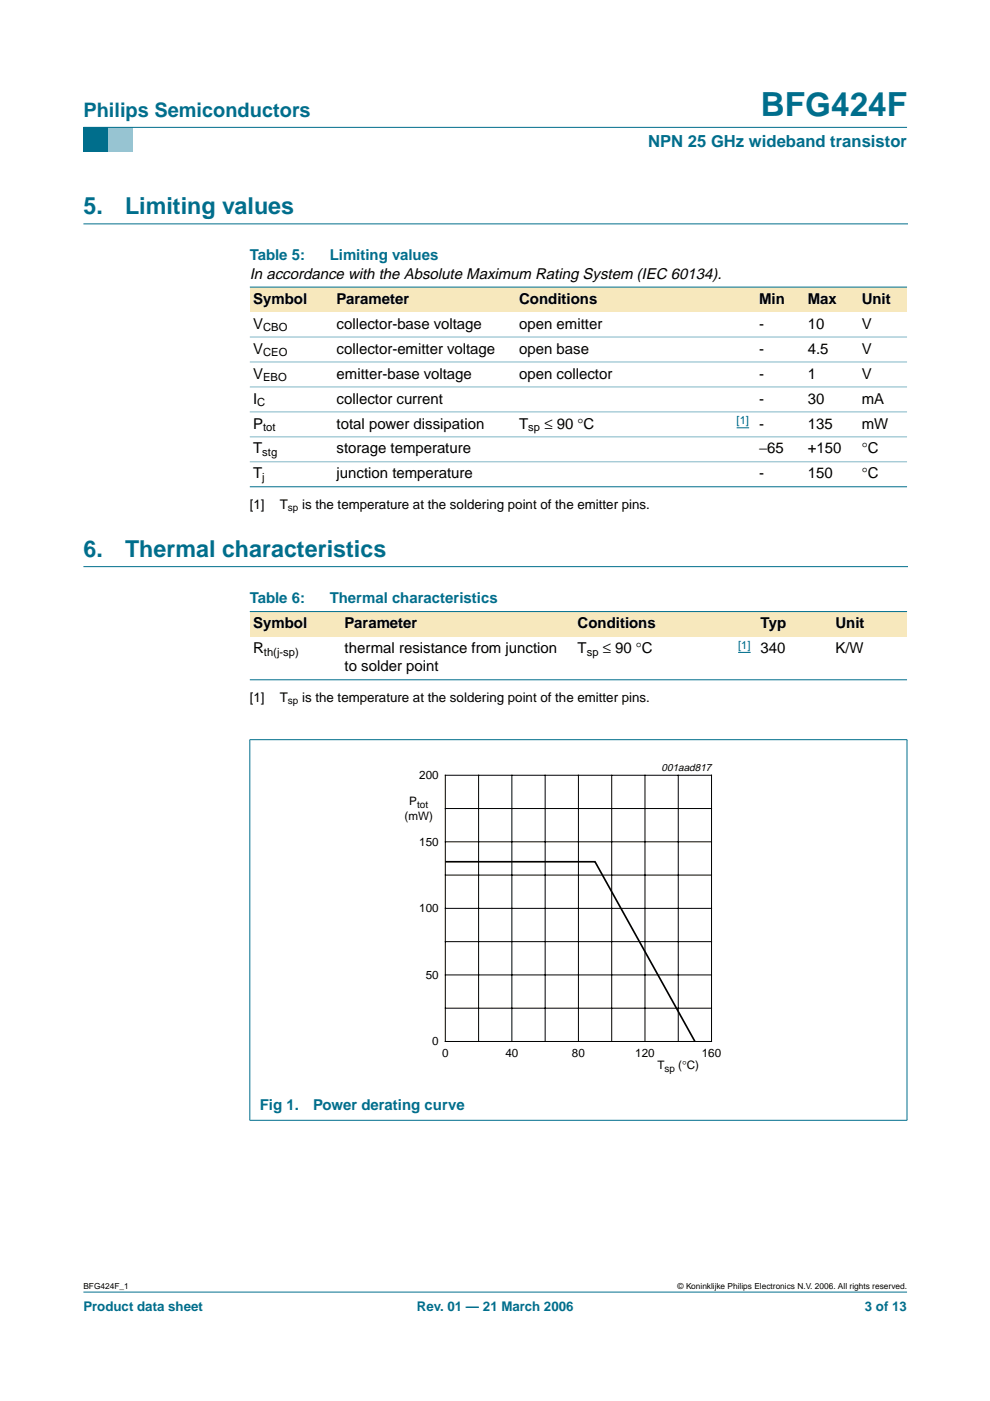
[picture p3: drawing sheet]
<svg xmlns="http://www.w3.org/2000/svg" width="210mm" height="297mm" viewBox="0 0 210 297" stroke-linecap="round" stroke-linejoin="round" font-family="sans-serif">
<defs><g id="words">
<text font-size="7.1" fill="#006e8c" x="161.3" y="24.7">BFG424F</text>
<g font-size="4.9" fill="#006e8c">
<text x="17.7" y="45.5">5.</text>
<text x="26.5" y="45.5">Limiting values</text>
<text x="17.7" y="118.1">6.</text>
<text x="26.5" y="118.1">Thermal characteristics</text>
</g>
<text font-size="4.2" fill="#006e8c" x="17.7" y="24.9">Philips Semiconductors</text>
<text font-size="3.5" fill="#006e8c" x="137.4" y="31.1">NPN 25 GHz wideband transistor</text>
<g font-size="3.2" fill="#006e8c">
<text x="53" y="55.2">Table 5:</text>
<text x="69.9" y="55.2">Limiting values</text>
<text x="53" y="127.9">Table 6:</text>
<text x="69.9" y="127.9">Thermal characteristics</text>
<text x="55.1" y="235.4">Fig 1.</text>
<text x="66.4" y="235.4">Power derating curve</text>
</g>
<g font-size="3.2">
<text x="53" y="59.1">In accordance with the Absolute Maximum Rating System (IEC 60134).</text>
<text x="53.7" y="64.4">Symbol</text>
<text x="71.4" y="64.4">Parameter</text>
<text x="110.1" y="64.4">Conditions</text>
<text x="160.9" y="64.4">Min</text>
<text x="171.3" y="64.4">Max</text>
<text x="182.7" y="64.4">Unit</text>
<text x="53.7" y="69.7">V</text>
<text x="71.4" y="69.7">collector-base voltage</text>
<text x="110.1" y="69.7">open emitter</text>
<text x="161" y="69.7">-</text>
<text x="171.3" y="69.7">10</text>
<text x="182.7" y="69.7">V</text>
<text x="53.7" y="75">V</text>
<text x="71.4" y="75">collector-emitter voltage</text>
<text x="110.1" y="75">open base</text>
<text x="160.9" y="75">-</text>
<text x="171.3" y="75">4.5</text>
<text x="182.7" y="75">V</text>
<text x="53.7" y="80.3">V</text>
<text x="71.4" y="80.3">emitter-base voltage</text>
<text x="110.1" y="80.3">open collector</text>
<text x="160.9" y="80.3">-</text>
<text x="171.3" y="80.3">1</text>
<text x="182.7" y="80.3">V</text>
<text x="53.7" y="85.6">I</text>
<text x="71.4" y="85.6">collector current</text>
<text x="160.9" y="85.6">-</text>
<text x="171.3" y="85.6">30</text>
<text x="182.7" y="85.6">mA</text>
<text x="53.7" y="90.9">P</text>
<text x="71.4" y="90.9">total power dissipation</text>
<text x="110.1" y="90.9">T</text>
<text x="115.4" y="90.9">≤ 90 °C</text>
<text x="160.9" y="90.9">-</text>
<text x="171.3" y="90.9">135</text>
<text x="182.7" y="90.9">mW</text>
<text x="53.7" y="101.4">T</text>
<text x="53.7" y="96.1">T</text>
<text x="71.4" y="96.1">storage temperature</text>
<text x="71.4" y="101.4">junction temperature</text>
<text x="160.9" y="96.1">−65</text>
<text x="160.9" y="101.4">-</text>
<text x="171.3" y="96.1">+150</text>
<text x="171.3" y="101.4">150</text>
<text x="182.7" y="96.1">°C</text>
<text x="182.7" y="101.4">°C</text>
<text x="53.7" y="133.2">Symbol</text>
<text x="73.1" y="133.2">Parameter</text>
<text x="122.5" y="133.2">Conditions</text>
<text x="161.3" y="133.2">Typ</text>
<text x="177.1" y="133.2">Unit</text>
<text x="53.7" y="138.5">R</text>
<text x="73.1" y="138.5">thermal resistance from junction</text>
<text x="73.1" y="142.4">to solder point</text>
<text x="122.5" y="138.5">T</text>
<text x="127.8" y="138.5">≤ 90 °C</text>
<text x="161.3" y="138.5">340</text>
<text x="177.1" y="138.5">K/W</text>
</g>
<g font-size="2.8">
<text x="53" y="107.9">[1]</text>
<text x="59.3" y="107.9">T</text>
<text x="64.1" y="107.9">is the temperature at the soldering point of the emitter pins.</text>
<text x="53" y="148.8">[1]</text>
<text x="59.3" y="148.8">T</text>
<text x="64.1" y="148.8">is the temperature at the soldering point of the emitter pins.</text>
</g>
<g font-size="2.8" fill="#006e8c">
<text x="17.7" y="278">Product data sheet</text>
<text x="88.4" y="278">Rev. 01 — 21 March 2006</text>
<text x="183.4" y="278">3 of 13</text>
</g>
<g font-size="2.5">
<text x="88.9" y="165.2">200</text>
<text x="85.8" y="173.8">(mW)</text>
<text x="86.8" y="170.8">P</text>
<text x="88.9" y="179.3">150</text>
<text x="88.9" y="193.4">100</text>
<text x="90.3" y="207.5">50</text>
<text x="91.6" y="221.7">0</text>
<text x="93.7" y="224.2">0</text>
<text x="107.2" y="224.2">40</text>
<text x="121.3" y="224.2">80</text>
<text x="134.7" y="224.2">120</text>
<text x="139.4" y="226.7">T</text>
<text x="143.8" y="226.7">(°C)</text>
<text x="148.8" y="224.2">160</text>
</g>
<g font-size="2.4">
<text x="55.8" y="70.3">CBO</text>
<text x="55.8" y="75.6">CEO</text>
<text x="55.8" y="80.8">EBO</text>
<text x="54.6" y="86.1">C</text>
<text x="55.8" y="91.4">tot</text>
<text x="112" y="91.4">sp</text>
<text x="55.6" y="96.7">stg</text>
<text x="55.6" y="102">j</text>
<text x="56" y="139.1">th(j-sp)</text>
<text x="124.4" y="139.1">sp</text>
</g>
<g font-size="2.4" fill="#00f">
<text x="156.2" y="89.9">[1]</text>
<text x="156.5" y="137.5">[1]</text>
</g>
<text font-size="2.2" x="140.3" y="163.5">001aad817</text>
<g font-size="2.1">
<text x="61" y="108.4">sp</text>
<text x="61" y="149.3">sp</text>
<text x="88.4" y="171.3">tot</text>
<text x="140.9" y="227.2">sp</text>
</g>
<g font-size="1.8">
<text x="17.7" y="273.4">BFG424F_1</text>
<text x="143.7" y="273.4">© Koninklijke Philips Electronics N.V. 2006. All rights reserved.</text>
</g>
</g></defs>
<path d="M17.7 273.9h174.6z" fill="#006e8c" stroke="#006e8c" stroke-width=".21"/>
<path d="M17.7 27h5.3v5.3h-5.3z" fill-rule="evenodd" fill="#006e8c"/>
<path d="M23 27h5.3v5.3h-5.3z" fill-rule="evenodd" fill="#96c4d6"/>
<path d="M17.7 27h174.6z" fill="#006e8c" stroke="#006e8c" stroke-width=".21"/>
<path d="M17.7 47.5h174.7M17.7 120.1h174.7" fill="none" stroke="#006e8c" stroke-width=".21"/>
<g fill="#f7e8bd">
<path d="M53 60.9h17.7v5.3h-17.7z" fill-rule="evenodd"/>
<path d="M70.7 60.9h38.7v5.3h-38.7z" fill-rule="evenodd"/>
<path d="M109.4 60.9h45.1v5.3h-45.1z" fill-rule="evenodd"/>
<path d="M154.5 60.9h5.7v5.3h-5.7z" fill-rule="evenodd"/>
<path d="M160.2 60.9h10.4v5.3h-10.4z" fill-rule="evenodd"/>
<path d="M170.6 60.9h11.4v5.3h-11.4z" fill-rule="evenodd"/>
<path d="M182 60.9h10.3v5.3h-10.3z" fill-rule="evenodd"/>
</g>
<path d="M156.2 90.7h2.6" fill="none" stroke="#00f" stroke-width=".21"/>
<g fill="#006e8c" stroke="#006e8c" stroke-width=".21">
<path d="M53 60.9h139.3z"/>
<path d="M53 103.2h139.3z"/>
</g>
<g fill="#80b6c6" stroke="#80b6c6" stroke-width=".21">
<path d="M53 71.5h139.3z"/>
<path d="M53 76.7h139.3z"/>
<path d="M53 82h139.3z"/>
<path d="M53 87.3h139.3z"/>
<path d="M53 92.6h139.3z"/>
<path d="M53 97.9h139.3z"/>
</g>
<g fill="#f7e8bd">
<path d="M53 129.7h19.4v5.3h-19.4z" fill-rule="evenodd"/>
<path d="M72.4 129.7h49.4v5.3h-49.4z" fill-rule="evenodd"/>
<path d="M121.8 129.7h31.7v5.3h-31.7z" fill-rule="evenodd"/>
<path d="M153.5 129.7h7.1v5.3h-7.1z" fill-rule="evenodd"/>
<path d="M160.6 129.7h15.8v5.3h-15.8z" fill-rule="evenodd"/>
<path d="M176.4 129.7h15.9v5.3h-15.9z" fill-rule="evenodd"/>
</g>
<path d="M156.5 138.3h2.7" fill="none" stroke="#00f" stroke-width=".21"/>
<g fill="#006e8c" stroke="#006e8c" stroke-width=".21">
<path d="M53 129.7h139.3z"/>
<path d="M53 144.1h139.3z"/>
<path d="M53 156.9v80.6z"/>
<path d="M192.3 156.9v80.6z"/>
<path d="M52.9 156.8h139.5z"/>
<path d="M52.9 237.5h139.5z"/>
</g>
<path d="M81.7 161.5h81.9v66.4h-81.9z" fill="none" stroke="#fff" stroke-width=".21"/>
<g fill="none" stroke="#000" stroke-width=".21">
<path d="M94.4 164.4h56.5v56.4h-56.5zM94.4 178.5h56.5M94.4 171.4h56.5M101.5 164.4v56.4M108.5 164.4v56.4M115.6 164.4v56.4M122.6 164.4v56.4M129.7 164.4v56.4M136.8 164.4v56.4M143.8 164.4v56.4M94.4 199.6h56.5M94.4 192.6h56.5"/>
<path d="M94.4 185.5h56.5M94.4 213.8h56.5M94.4 206.7h56.5"/>
</g>
<path d="M94.4 182.7h31.8l21.1 38.1" fill="none" stroke="#000" stroke-width=".35"/>
<use href="#words"/>
</svg>
